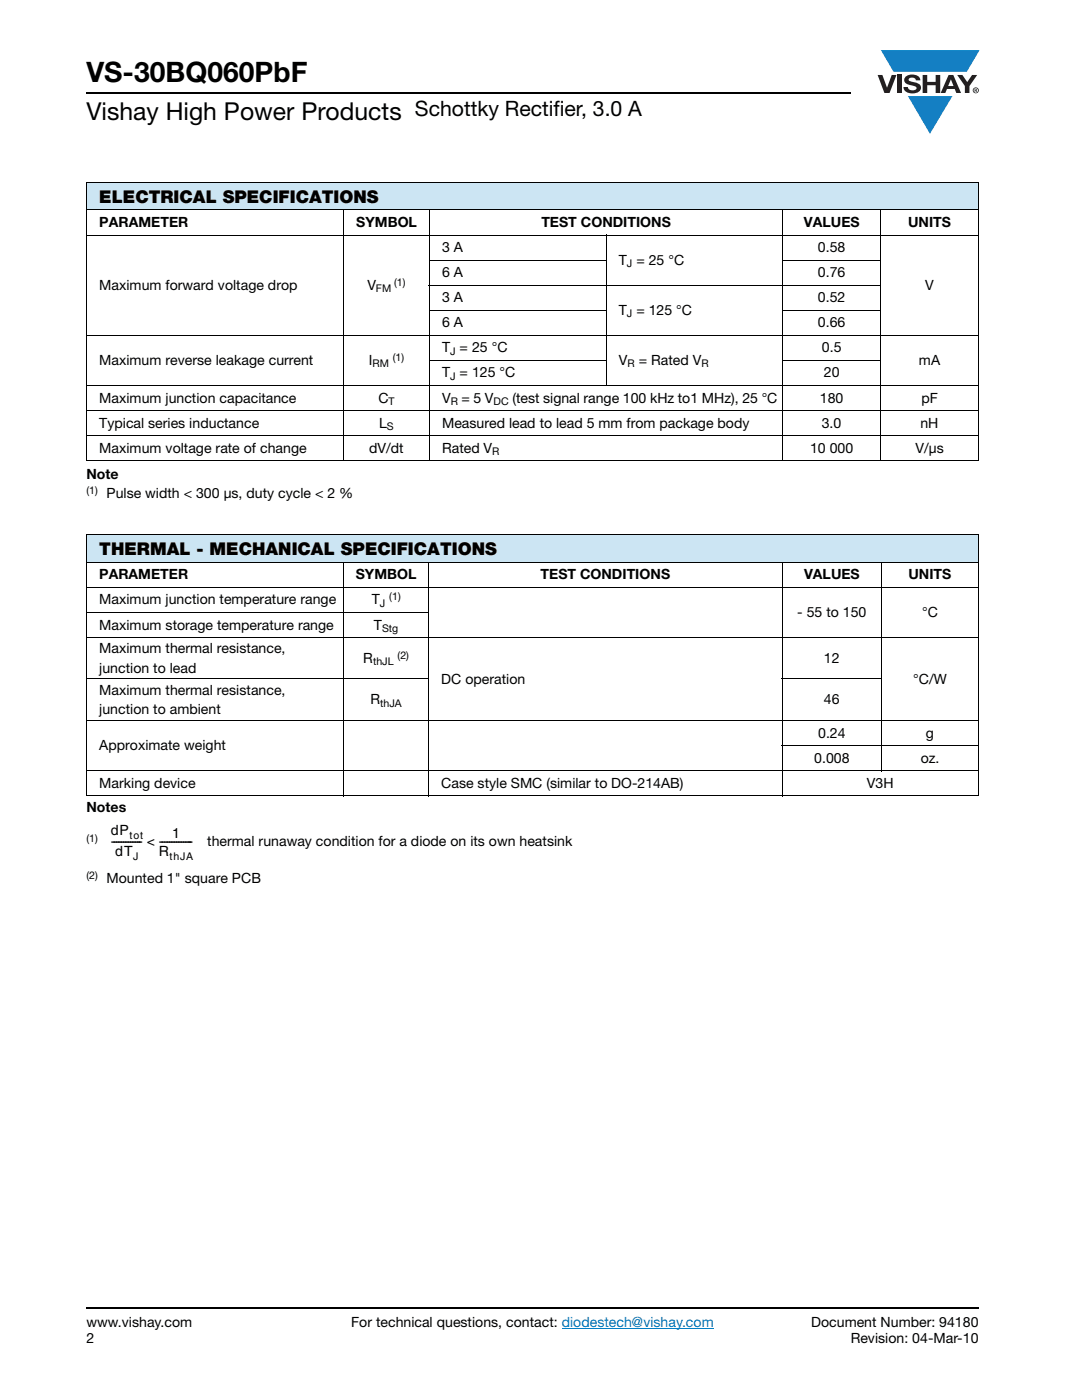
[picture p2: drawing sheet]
<svg xmlns="http://www.w3.org/2000/svg" width="216mm" height="279mm" viewBox="0 0 216 279" stroke-linecap="round" stroke-linejoin="round" font-family="sans-serif">
<defs><g id="words">
<text font-size="5.6" x="17.3" y="16.4">VS-30BQ060PbF</text>
<text font-size="4.9" x="17.3" y="24">Vishay High Power Products</text>
<text font-size="4.2" x="82.8" y="23.1">Schottky Rectifier, 3.0 A</text>
<g font-size="3.5">
<text x="19.8" y="40.5">ELECTRICAL SPECIFICATIONS</text>
<text x="19.8" y="110.8">THERMAL - MECHANICAL SPECIFICATIONS</text>
</g>
<g font-size="2.8">
<text x="19.8" y="45.3">PARAMETER</text>
<text x="71.1" y="45.3">SYMBOL</text>
<text x="108" y="45.3">TEST CONDITIONS</text>
<text x="160.4" y="45.3">VALUES</text>
<text x="181.2" y="45.3">UNITS</text>
<text x="88.2" y="50.3">3 A</text>
<text x="123.5" y="52.8">T = 25 °C</text>
<text x="163.2" y="50.3">0.58</text>
<text x="19.8" y="57.8">Maximum forward voltage drop</text>
<text x="73.3" y="57.8">V</text>
<text x="88.2" y="55.3">6 A</text>
<text x="163.2" y="55.3">0.76</text>
<text x="184.6" y="57.8">V</text>
<text x="88.2" y="60.3">3 A</text>
<text x="88.2" y="65.3">6 A</text>
<text x="123.5" y="62.8">T = 125 °C</text>
<text x="163.2" y="60.3">0.52</text>
<text x="163.2" y="65.3">0.66</text>
<text x="88.2" y="70.3">T = 25 °C</text>
<text x="164" y="70.3">0.5</text>
<text x="19.8" y="72.8">Maximum reverse leakage current</text>
<text x="73.6" y="72.8">I</text>
<text x="88.2" y="75.3">T = 125 °C</text>
<text x="123.5" y="72.8">V</text>
<text x="127.4" y="72.8">= Rated V</text>
<text x="164.4" y="75.3">20</text>
<text x="183.4" y="72.8">mA</text>
<text x="19.8" y="80.3">Maximum junction capacitance</text>
<text x="75.5" y="80.3">C</text>
<text x="88.2" y="80.3">V</text>
<text x="92.1" y="80.3">= 5 V</text>
<text x="102.2" y="80.3">(test signal range 100 kHz to1 MHz), 25 °C</text>
<text x="163.6" y="80.3">180</text>
<text x="183.8" y="80.3">pF</text>
<text x="19.8" y="85.3">Typical series inductance</text>
<text x="75.7" y="85.3">L</text>
<text x="88.2" y="85.3">Measured lead to lead 5 mm from package body</text>
<text x="164" y="85.3">3.0</text>
<text x="183.7" y="85.3">nH</text>
<text x="17.3" y="95.5">Note</text>
<text x="19.8" y="90.3">Maximum voltage rate of change</text>
<text x="73.7" y="90.3">dV/dt</text>
<text x="88.2" y="90.3">Rated V</text>
<text x="161.6" y="90.3">10 000</text>
<text x="182.7" y="90.3">V/μs</text>
<text x="21.3" y="99.4">Pulse width &lt; 300 μs, duty cycle &lt; 2 %</text>
<text x="19.8" y="115.6">PARAMETER</text>
<text x="71" y="115.6">SYMBOL</text>
<text x="107.8" y="115.6">TEST CONDITIONS</text>
<text x="160.4" y="115.6">VALUES</text>
<text x="181.3" y="115.6">UNITS</text>
<text x="19.8" y="125.6">Maximum storage temperature range</text>
<text x="19.8" y="120.6">Maximum junction temperature range</text>
<text x="74.2" y="120.6">T</text>
<text x="74.6" y="125.6">T</text>
<text x="159.1" y="123.1">- 55 to 150</text>
<text x="184" y="123.1">°C</text>
<text x="19.8" y="130.3">Maximum thermal resistance,</text>
<text x="19.8" y="134.2">junction to lead</text>
<text x="72.5" y="132.3">R</text>
<text x="88.1" y="136.4">DC operation</text>
<text x="164.4" y="132.3">12</text>
<text x="182.2" y="136.4">°C/W</text>
<text x="19.8" y="138.6">Maximum thermal resistance,</text>
<text x="19.8" y="142.5">junction to ambient</text>
<text x="73.9" y="140.6">R</text>
<text x="164.4" y="140.6">46</text>
<text x="19.8" y="149.7">Approximate weight</text>
<text x="163.2" y="147.2">0.24</text>
<text x="184.8" y="147.2">g</text>
<text x="162.5" y="152.2">0.008</text>
<text x="183.7" y="152.2">oz.</text>
<text x="19.8" y="157.2">Marking device</text>
<text x="88" y="157.2">Case style SMC (similar to DO-214AB)</text>
<text x="173" y="157.2">V3H</text>
<text x="17.3" y="162.1">Notes</text>
<text x="22.1" y="166.6">dP</text>
<text x="34.4" y="167.3">1</text>
<text x="22.1" y="168.8">------------- &lt; --------------</text>
<text x="23" y="170.8">dT</text>
<text x="31.7" y="170.8">R</text>
<text x="41.4" y="168.8">thermal runaway condition for a diode on its own heatsink</text>
<text x="21.3" y="176.2">Mounted 1&quot; square PCB</text>
<text x="17.3" y="264.9">www.vishay.com</text>
<text x="17.3" y="268.1">2</text>
<text x="70.1" y="264.9">For technical questions, contact: diodestech@vishay.com</text>
<text x="161.9" y="264.9">Document Number: 94180</text>
<text x="169.8" y="268.1">Revision: 04-Mar-10</text>
</g>
<g font-size="2.1">
<text x="125.1" y="53.3">J</text>
<text x="75" y="58.3">FM</text>
<text x="78.7" y="57">(1)</text>
<text x="125.1" y="63.3">J</text>
<text x="78.4" y="72">(1)</text>
<text x="89.8" y="70.8">J</text>
<text x="74.3" y="73.3">RM</text>
<text x="89.8" y="75.8">J</text>
<text x="125.2" y="73.3">R</text>
<text x="140" y="73.3">R</text>
<text x="77.5" y="80.8">T</text>
<text x="89.9" y="80.8">R</text>
<text x="98.5" y="80.8">DC</text>
<text x="77.2" y="85.8">S</text>
<text x="98.2" y="90.8">R</text>
<text x="17.3" y="98.6">(1)</text>
<text x="77.7" y="119.8">(1)</text>
<text x="75.8" y="121.1">J</text>
<text x="76.2" y="126.2">Stg</text>
<text x="79.3" y="131.4">(2)</text>
<text x="74.4" y="132.8">thJL</text>
<text x="75.9" y="141.1">thJA</text>
<text x="17.3" y="168">(1)</text>
<text x="25.9" y="167.5">tot</text>
<text x="26.6" y="171.6">J</text>
<text x="33.8" y="171.6">thJA</text>
<text x="17.3" y="175.4">(2)</text>
</g>
</g></defs>
<g fill="#147fc3">
<path d="M175.8 10h19.7l-2.6 4.4h-3.8h-10.8z"/>
<path d="M181.2 19.2h8.8l-4.4 7.5z"/>
</g>
<g fill="#231f20">
<path d="M175.1 15h1l.9 2.5 .9-2.5h1l-1.4 3.6h-1z"/>
<path d="M179 15h.9v3.6h-.9z"/>
<path d="M180.8 15.3a2.1 2.1 0 0 1 2.7 .3l.1 .4h-.8a.79 .79 0 0 0-.7-.5 .79 .79 0 0 0-.8 .4l.2 .3 1 .2a1.08 1.08 0 0 1 1.3 1.1 1.08 1.08 0 0 1-1.1 1.1 1.73 1.73 0 0 1-2.4-1.2h.9a.96 .96 0 0 0 .8 .6 .96 .96 0 0 0 .9-.4 1.31 1.31 0 0 0-1.2-.6 1.03 1.03 0 0 1-1.1-.6 1.03 1.03 0 0 1 .2-1.1z"/>
<path d="M184.1 15h.9v1.3h1.7v-1.3h.9v3.6h-.9v-1.6h-1.7v1.6h-.9z"/>
<path d="M191 15h1l1 1.4 1-1.4h1l-1.6 2.2v1.4h-.9v-1.4z"/>
<path d="M189.7 15.8l.6 1.4h-1.1zM189.3 15l-1.6 3.6h.9l.4-.8h1.5l.3 .8h1l-1.6-3.6z"/>
<path d="M194.2 18a.5 .5 0 0 1 1 0 .5 .5 0 0 1-1 0zM194.1 18a.6 .6 0 0 0 1.2 0 .6 .6 0 0 0-1.2 0z"/>
<path d="M194.6 17.8h.2v.2h-.2zM194.5 17.7v.7h.1v-.3l.4 .3-.2-.3 .2-.2-.1-.2z"/>
</g>
<path d="M112.1 265.1h30.3" fill="none" stroke="#007ec4" stroke-width=".2"/>
<path d="M17.3 18.6h152.5M17.3 261h178" fill="none" stroke="#000" stroke-width=".36"/>
<path d="M17.3 36.4h178v5.5h-178z" fill="#cce5f3"/>
<g fill="none" stroke="#000" stroke-width=".2">
<path d="M17.2 36.4h178.1M17.3 36.5v55.3M195.3 36.5v55.3M17.2 41.9h178.1M17.2 46.9h178.1M68.6 41.8v50.2M85.6 51.9h35.4M85.6 56.9h90.2M85.6 41.8v50.2M120.9 46.8v30.2M156.1 51.9h19.7M156.2 41.8v50.2"/>
<path d="M175.7 41.8v50.2M17.2 66.9h178.1M17.2 76.9h178.1M85.6 61.9h35.4M85.6 71.9h35.4M156.1 61.9h19.7M156.1 71.9h19.7M17.2 81.9h178.1M17.2 86.9h178.1M17.2 91.9h178.1"/>
</g>
<path d="M17.3 106.7h178v5.5h-178z" fill="#cce5f3"/>
<g fill="none" stroke="#000" stroke-width=".2">
<path d="M17.2 106.7h178.1M17.2 112.2h178.1M17.2 117.2h178.1M17.3 106.8v51.9M68.6 112.1v46.8M85.5 112.1v46.8M156.1 112.1v46.8M175.9 112.1v41.8M195.3 106.8v51.9M17.2 122.2h68.4M17.2 127.2h178.1M17.2 135.5h68.4"/>
<path d="M156 135.5h20M17.2 143.8h178.1M17.2 153.8h178.1M17.2 158.8h178.1M156 148.8h39.3"/>
</g>
<use href="#words"/>
</svg>
